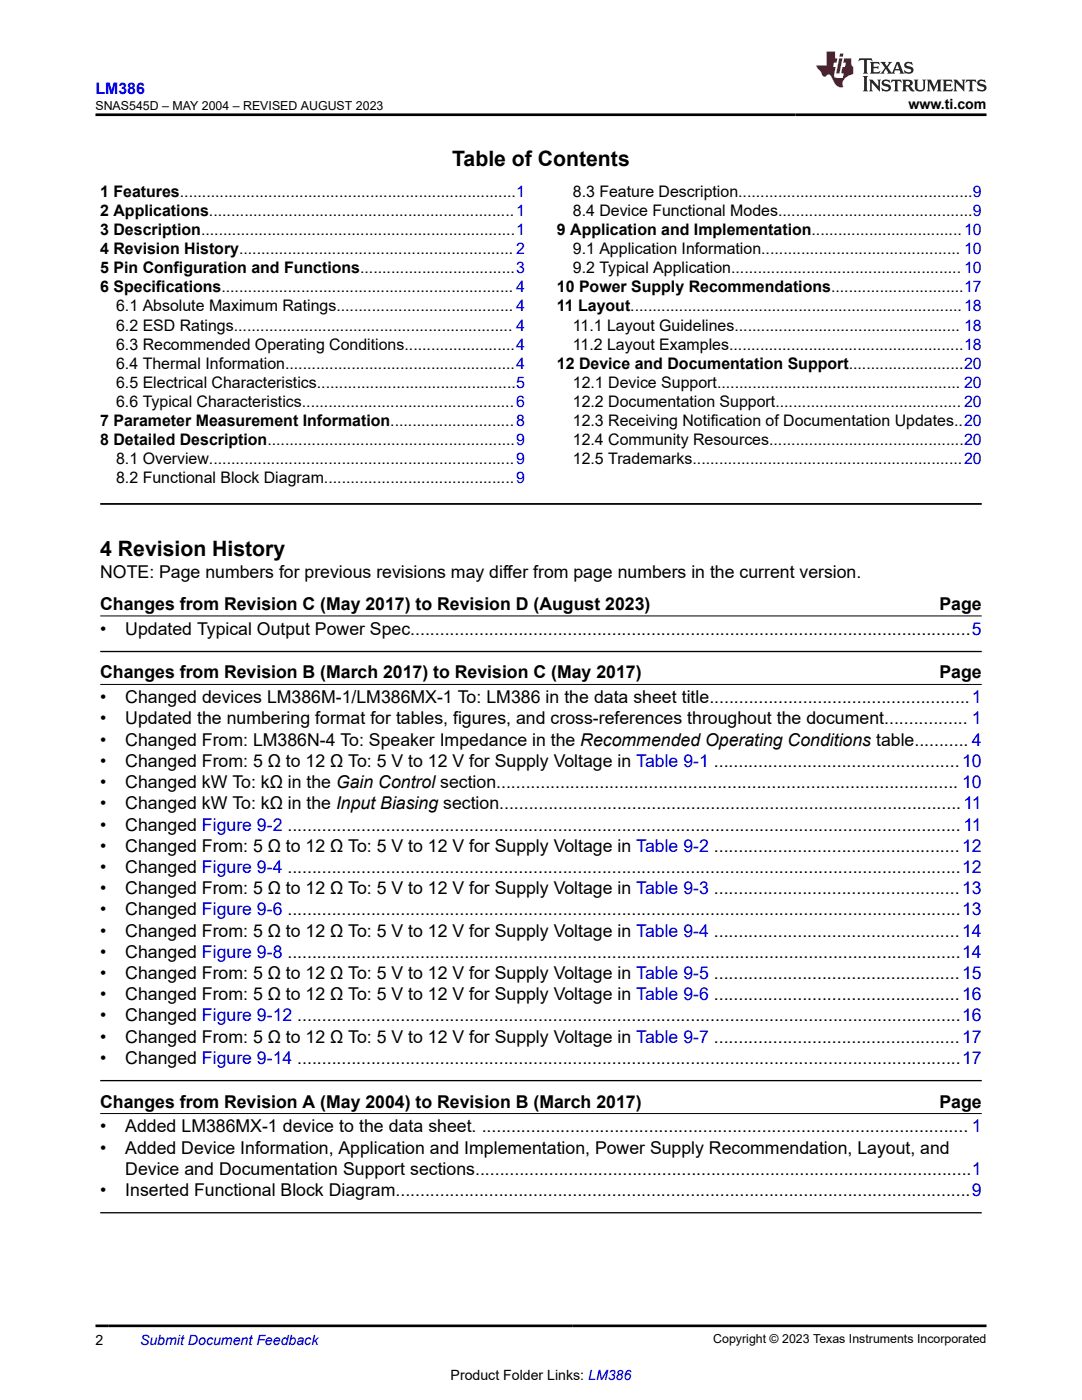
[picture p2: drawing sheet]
<svg xmlns="http://www.w3.org/2000/svg" width="216mm" height="279mm" viewBox="0 0 216 279" stroke-linecap="round" stroke-linejoin="round" font-family="sans-serif">
<defs><g id="words">
<g font-size="4.2">
<text x="90.2" y="33">Table of Contents</text>
<text x="20" y="111">4 Revision History</text>
</g>
<g font-size="3.5">
<text x="20" y="115.4">NOTE: Page numbers for previous revisions may differ from page numbers in the current version.</text>
<text x="20" y="121.7">Changes from Revision C (May 2017) to Revision D (August 2023)</text>
<text x="187.5" y="121.7">Page</text>
<text x="20" y="126.7">•</text>
<text x="25" y="126.7">Updated Typical Output Power Spec..................................................................................................................5</text>
<text x="20" y="135.4">Changes from Revision B (March 2017) to Revision C (May 2017)</text>
<text x="187.5" y="135.4">Page</text>
<text x="20" y="140.3">•</text>
<text x="25" y="140.3">Changed devices LM386M-1/LM386MX-1 To: LM386 in the data sheet title.....................................................1</text>
<text x="20" y="148.8">•</text>
<text x="20" y="144.6">•</text>
<text x="25" y="144.6">Updated the numbering format for tables, figures, and cross-references throughout the document................. 1</text>
<text x="25" y="148.8">Changed From: LM386N-4 To: Speaker Impedance in the Recommended Operating Conditions table........... 4</text>
<text x="20" y="153">•</text>
<text x="25" y="153">Changed From: 5 Ω to 12 Ω To: 5 V to 12 V for Supply Voltage in Table 9-1 ..................................................10</text>
<text x="20" y="157.3">•</text>
<text x="20" y="161.5">•</text>
<text x="25" y="157.3">Changed kW To: kΩ in the Gain Control section.............................................................................................. 10</text>
<text x="25" y="161.5">Changed kW To: kΩ in the Input Biasing section..............................................................................................11</text>
<text x="20" y="165.7">•</text>
<text x="25" y="165.7">Changed Figure 9-2 .........................................................................................................................................11</text>
<text x="20" y="170">•</text>
<text x="25" y="170">Changed From: 5 Ω to 12 Ω To: 5 V to 12 V for Supply Voltage in Table 9-2 ..................................................12</text>
<text x="20" y="174.2">•</text>
<text x="20" y="178.4">•</text>
<text x="25" y="174.2">Changed Figure 9-4 .........................................................................................................................................12</text>
<text x="25" y="178.4">Changed From: 5 Ω to 12 Ω To: 5 V to 12 V for Supply Voltage in Table 9-3 ..................................................13</text>
<text x="20" y="182.7">•</text>
<text x="25" y="182.7">Changed Figure 9-6 .........................................................................................................................................13</text>
<text x="20" y="186.9">•</text>
<text x="20" y="191.1">•</text>
<text x="25" y="186.9">Changed From: 5 Ω to 12 Ω To: 5 V to 12 V for Supply Voltage in Table 9-4 ..................................................14</text>
<text x="25" y="191.1">Changed Figure 9-8 .........................................................................................................................................14</text>
<text x="20" y="195.4">•</text>
<text x="25" y="195.4">Changed From: 5 Ω to 12 Ω To: 5 V to 12 V for Supply Voltage in Table 9-5 ..................................................15</text>
<text x="20" y="199.6">•</text>
<text x="20" y="203.8">•</text>
<text x="25" y="199.6">Changed From: 5 Ω to 12 Ω To: 5 V to 12 V for Supply Voltage in Table 9-6 ..................................................16</text>
<text x="25" y="203.8">Changed Figure 9-12 .......................................................................................................................................16</text>
<text x="20" y="208.1">•</text>
<text x="25" y="208.1">Changed From: 5 Ω to 12 Ω To: 5 V to 12 V for Supply Voltage in Table 9-7 ..................................................17</text>
<text x="20" y="212.3">•</text>
<text x="25" y="212.3">Changed Figure 9-14 .......................................................................................................................................17</text>
<text x="20" y="221">Changes from Revision A (May 2004) to Revision B (March 2017)</text>
<text x="187.5" y="221">Page</text>
<text x="20" y="226">•</text>
<text x="25" y="226">Added LM386MX-1 device to the data sheet. ................................................................................................... 1</text>
<text x="20" y="230.2">•</text>
<text x="25" y="230.2">Added Device Information, Application and Implementation, Power Supply Recommendation, Layout, and</text>
<text x="20" y="238.7">•</text>
<text x="25" y="234.4">Device and Documentation Support sections.....................................................................................................1</text>
<text x="25" y="238.7">Inserted Functional Block Diagram.....................................................................................................................9</text>
</g>
<text font-size="3.2" fill="#00f" x="19" y="18.7">LM386</text>
<g font-size="3.2">
<text x="20" y="39.3">1 Features............................................................................1</text>
<text x="114.3" y="39.3">8.3 Feature Description.....................................................9</text>
<text x="20" y="43.1">2 Applications.....................................................................1</text>
<text x="20" y="46.9">3 Description.......................................................................1</text>
<text x="111.1" y="46.9">9 Application and Implementation..................................10</text>
<text x="114.3" y="43.1">8.4 Device Functional Modes............................................9</text>
<text x="20" y="50.7">4 Revision History.............................................................. 2</text>
<text x="114.3" y="50.7">9.1 Application Information............................................. 10</text>
<text x="20" y="54.5">5 Pin Configuration and Functions...................................3</text>
<text x="20" y="58.3">6 Specifications.................................................................. 4</text>
<text x="111.1" y="58.3">10 Power Supply Recommendations..............................17</text>
<text x="114.3" y="54.5">9.2 Typical Application.................................................... 10</text>
<text x="23.2" y="62.2">6.1 Absolute Maximum Ratings........................................ 4</text>
<text x="23.2" y="66">6.2 ESD Ratings............................................................... 4</text>
<text x="111.1" y="62.2">11 Layout...........................................................................18</text>
<text x="114.3" y="66">11.1 Layout Guidelines................................................... 18</text>
<text x="23.2" y="69.8">6.3 Recommended Operating Conditions.........................4</text>
<text x="114.3" y="69.8">11.2 Layout Examples.....................................................18</text>
<text x="23.2" y="73.6">6.4 Thermal Information....................................................4</text>
<text x="23.2" y="77.4">6.5 Electrical Characteristics.............................................5</text>
<text x="111.1" y="73.6">12 Device and Documentation Support..........................20</text>
<text x="114.3" y="77.4">12.1 Device Support....................................................... 20</text>
<text x="23.2" y="81.2">6.6 Typical Characteristics................................................6</text>
<text x="114.3" y="81.2">12.2 Documentation Support.......................................... 20</text>
<text x="20" y="85">7 Parameter Measurement Information............................8</text>
<text x="20" y="88.8">8 Detailed Description........................................................9</text>
<text x="114.3" y="85">12.3 Receiving Notification of Documentation Updates..20</text>
<text x="114.3" y="88.8">12.4 Community Resources............................................20</text>
<text x="23.2" y="92.6">8.1 Overview.....................................................................9</text>
<text x="114.3" y="92.6">12.5 Trademarks.............................................................20</text>
<text x="23.2" y="96.4">8.2 Functional Block Diagram...........................................9</text>
</g>
<g font-size="2.8">
<text x="181.3" y="21.8">www.ti.com</text>
<text x="19" y="268.4">2</text>
<text x="89.9" y="275.3">Product Folder Links: LM386</text>
</g>
<text font-size="2.8" fill="#00f" x="27.9" y="268.4">Submit Document Feedback</text>
<g font-size="2.5">
<text x="19" y="21.9">SNAS545D – MAY 2004 – REVISED AUGUST 2023</text>
<text x="142.3" y="268.1">Copyright © 2023 Texas Instruments Incorporated</text>
</g>
</g></defs>
<path d="M20 100.6h175.9" fill="none" stroke="#000" stroke-width=".35"/>
<path d="M20 122.9h175.9M20 136.6h175.9M20 222.2h175.9" fill="none" stroke="#000" stroke-width=".2"/>
<path d="M20 130h175.9M20 215.7h175.9M20 242h175.9" fill="none" stroke="#000" stroke-width=".26"/>
<path d="M171.5 11.6l-.2 .6 .5-.2h.6v.1v2.2l-.2 .4h1l-.2-.4v-2.2v-.1h.5l.5 .2-.1-.6zM173.6 12.4l.2 .3v1.6l-.2 .4h1.9l.1-.6a1.08 1.08 0 0 1-1.3 .2v-.7h.6l.4 .2v-.7l-.4 .2h-.6v-.5l.2-.2a1 1 0 0 1 1 .3l-.1-.5zM175.7 12.4l.9 1.1-1 1.2h.9l-.2-.2 .5-.8 .4 .8-.2 .2h1.6l-.2-.2 .2-.5h.9l.1 .5-.1 .2h.9l-.2-.4-.8-1.9h-.5l-.9 2.1-.9-1.1 .9-1h-.8l.2 .2-.4 .6-.4-.6 .2-.2zM179 12.8l.4 1h-.7zM180.7 12.5a.65 .65 0 0 0-.2 .7 .65 .65 0 0 0 .6 .5l.6 .1 .1 .3a.79 .79 0 0 1-.7 .4 .79 .79 0 0 1-.7-.5l.1 .7 .2-.1a.93 .93 0 0 0 1.1 0 .93 .93 0 0 0 .4-.9 1.46 1.46 0 0 0-1.2-.6l-.1-.3a1.09 1.09 0 0 1 1.2 .2l-.2-.6-.1 .1-.5-.2zM172.2 15.2l.2 .4v2.2l-.2 .4h1l-.2-.4v-2.2l.2-.4zM173.4 15.9l.2 .4v1.5l-.2 .4h.8l-.3-.4 .1-1.3 1.6 1.8v-2l.2-.4h-.7l.1 .2 .1 1.1-1.2-1.3zM176.2 16a.65 .65 0 0 0-.2 .8 .65 .65 0 0 0 .6 .4l.6 .2 .1 .2a.79 .79 0 0 1-.7 .4 .79 .79 0 0 1-.7-.5l.1 .7 .2-.1a.93 .93 0 0 0 1.1 .1 .93 .93 0 0 0 .4-1 1.46 1.46 0 0 0-1.2-.5l-.1-.4a1.09 1.09 0 0 1 1.2 .2l-.1-.6-.2 .1-.5-.1zM177.9 15.9l-.1 .6a.63 .63 0 0 1 .8-.3v1.6l-.3 .4h1l-.2-.4v-1.6a.66 .66 0 0 1 .8 .3l-.1-.6zM180 15.9l.2 .4v1.5l-.2 .4h1l-.2-.2-.1-.7h.5l.1 .2a.79 .79 0 0 0 1.2 .6l-1-.9a.61 .61 0 0 0 .6-.6 .61 .61 0 0 0-.5-.7zM180.8 16.2h.1a.47 .47 0 0 1 .5 .1 .47 .47 0 0 1 .1 .5l-.1 .1-.7 .1zM182.3 15.9l.2 .2a2.27 2.27 0 0 0 .4 2 1.04 1.04 0 0 0 1.7-.7v-1.3l.2-.2h-.8l.2 .4v1.1a.6 .6 0 0 1-.6 .6 .6 .6 0 0 1-.6-.6v-1.1l.3-.4zM184.9 15.9l.2 .4v1.5l-.2 .4h.8l-.3-.4v-1.4l.9 1.9 .9-1.9v1.4l-.3 .4h1l-.2-.4v-1.5l.2-.4h-.8l-.7 1.5-.6-1.5zM188.1 15.9l.2 .4v1.5l-.2 .4h1.9l.1-.6a1.09 1.09 0 0 1-1.3 .2v-.7h.6l.4 .2v-.6l-.4 .2h-.6v-.6l.2-.1a1.01 1.01 0 0 1 1 .3l-.1-.6zM190.2 15.9l.3 .4v1.5l-.3 .4h.8l-.2-.4v-1.3l1.6 1.8v-2l.2-.4h-.7l.2 .2v1.1l-1.2-1.3zM192.8 15.9l-.1 .6a.63 .63 0 0 1 .8-.3v1.6l-.3 .4h1l-.2-.4v-1.6a.66 .66 0 0 1 .8 .3l-.1-.6zM195.2 16a.65 .65 0 0 0-.2 .8 .65 .65 0 0 0 .6 .4l.6 .2 .2 .2a.79 .79 0 0 1-.7 .4 .79 .79 0 0 1-.7-.5l.1 .7 .2-.1a.93 .93 0 0 0 1 .1 .93 .93 0 0 0 .5-1 1.46 1.46 0 0 0-1.3-.5v-.4a1.09 1.09 0 0 1 1.2 .2l-.2-.6-.2 .1-.5-.1z" fill="#231f20"/>
<path d="M164.9 10.3v2.7h-2l.1 .4 .8 1a.95 .95 0 0 0 1 .9 .59 .59 0 0 1 .5-.4 .59 .59 0 0 1 .5 .3l.4 .8a1.59 1.59 0 0 0 2.1 1.4 1.61 1.61 0 0 1 1-2.3l1-.3-.1-1.5a1.59 1.59 0 0 1-.3-1.7h-1.5l-.2 .9h.6l-.2 .9h-.5l-.2 .9v.3l.4 .1-.1 .9h-.7a.73 .73 0 0 1-1-.7l.3-1.5h-.5l.1-.9h.5l.2-.9h-.5v-1.3zM167.4 11.6l-.6 3.1h.7l.6-3.1zM167.6 10.7l-.1 .6h.7l.1-.6z" fill="#ed1c24"/>
<path d="M19 22.9h177.8M19 264.6h177.8" fill="none" stroke="#000" stroke-width=".53"/>
<use href="#words"/>
</svg>
